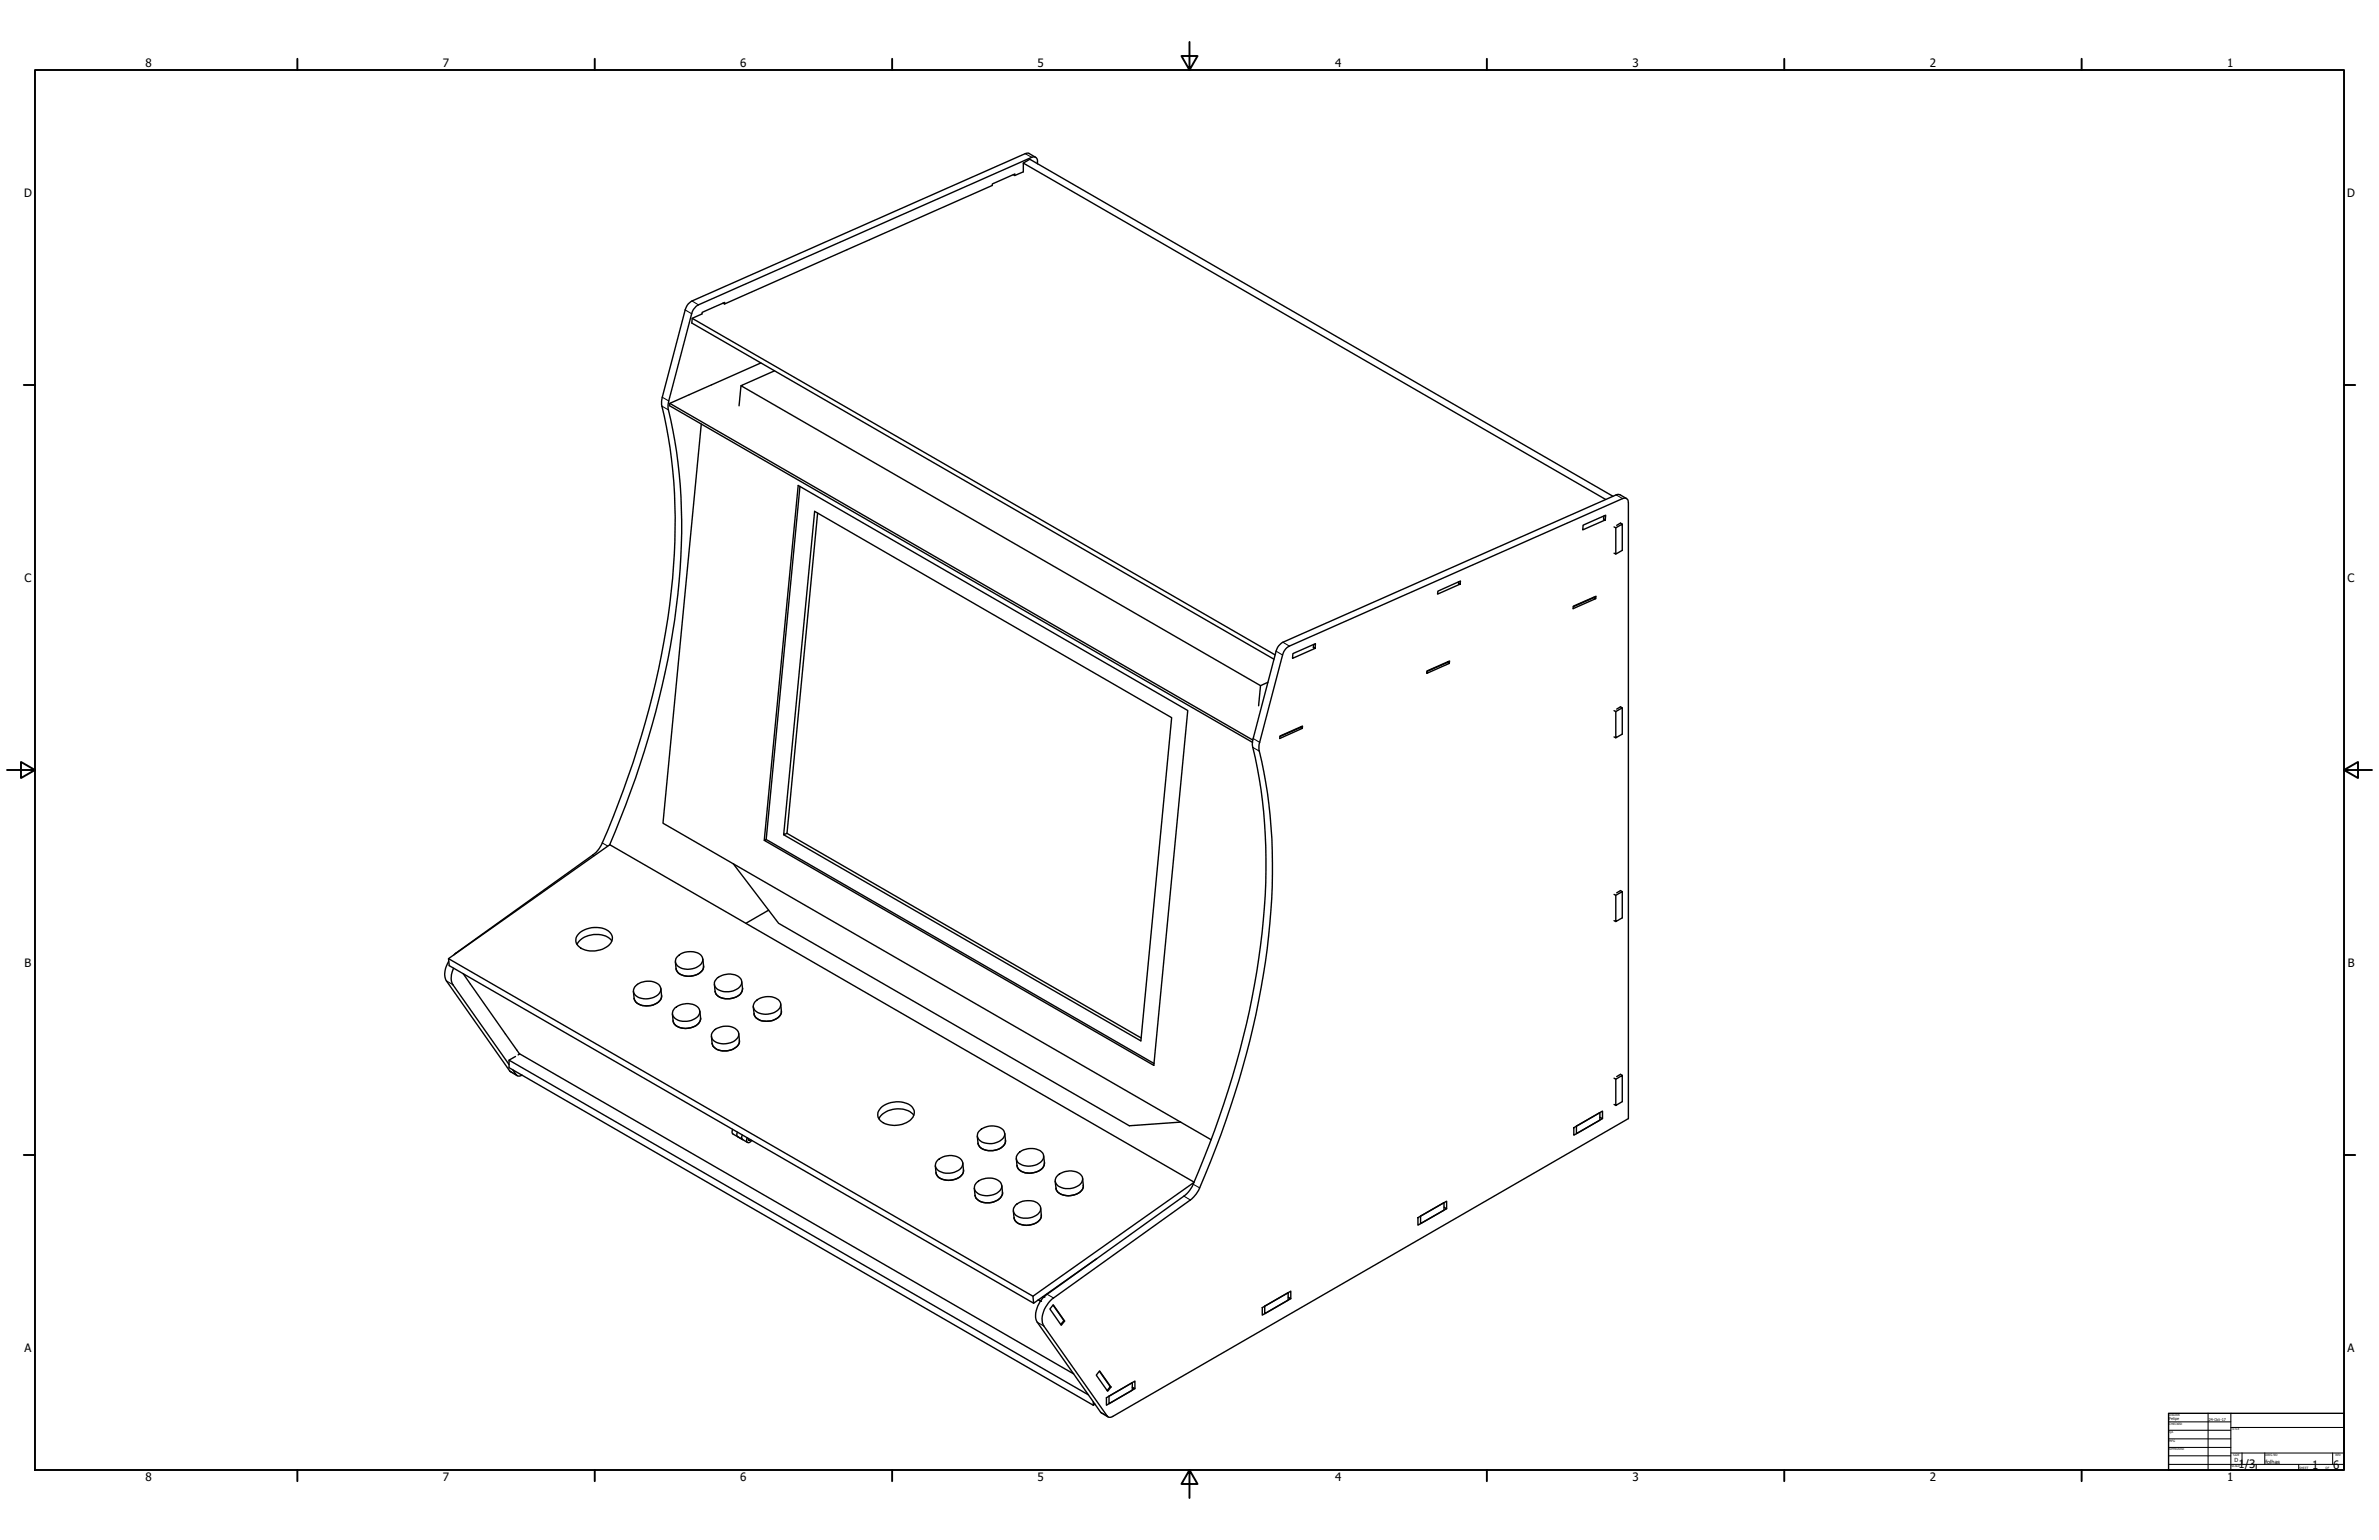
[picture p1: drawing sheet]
<svg xmlns="http://www.w3.org/2000/svg" width="864mm" height="559mm" viewBox="0 0 864 559" stroke-linecap="round" stroke-linejoin="round" font-family="sans-serif">
<defs><g id="words">
<g font-size="4.2">
<text x="52.8" y="24.4">8</text>
<text x="160.8" y="24.4">7</text>
<text x="268.7" y="24.4">6</text>
<text x="376.7" y="24.4">5</text>
<text x="484.6" y="24.4">4</text>
<text x="592.6" y="24.4">3</text>
<text x="700.5" y="24.4">2</text>
<text x="808.5" y="24.4">1</text>
<text x="8.8" y="71.4">D</text>
<text x="852" y="71.4">D</text>
<text x="8.9" y="211.1">C</text>
<text x="852.2" y="211.1">C</text>
<text x="9" y="350.8">B</text>
<text x="852.2" y="350.8">B</text>
<text x="8.9" y="490.5">A</text>
<text x="852.2" y="490.5">A</text>
<text x="812.5" y="532.5">1/3</text>
<text x="839.3" y="533.1">1</text>
<text x="847" y="533.1">6</text>
<text x="52.8" y="537.5">8</text>
<text x="160.8" y="537.5">7</text>
<text x="268.7" y="537.5">6</text>
<text x="376.7" y="537.5">5</text>
<text x="484.6" y="537.5">4</text>
<text x="592.6" y="537.5">3</text>
<text x="700.5" y="537.5">2</text>
<text x="808.5" y="537.5">1</text>
</g>
<g font-size="2">
<text x="811.1" y="530.7">D</text>
<text x="822.4" y="531.1">folhas</text>
</g>
<g font-size="1.4">
<text x="787.4" y="515.4">Felipe</text>
<text x="801.8" y="515.7">24-Oct-17</text>
</g>
<g font-size="1.1">
<text x="787.4" y="513.9">DRAWN</text>
<text x="787.4" y="517">CHECKED</text>
<text x="787.4" y="520.1">QA</text>
<text x="810.1" y="519">TITLE</text>
<text x="787.4" y="523.2">MFG</text>
<text x="787.4" y="526.3">APPROVED</text>
<text x="810.1" y="532.4">SCALE</text>
<text x="810.7" y="528.3">SIZE</text>
<text x="822.4" y="528.3">DWG NO</text>
<text x="834.7" y="533.1">SHEET</text>
<text x="844.2" y="533.1">OF</text>
<text x="847.9" y="528.3">REV</text>
</g>
</g></defs>
<!-- layer: Visible (ANSI) -->
<g fill="none" stroke="#000" stroke-width=".51">
<path d="M371.5 59.2l211.4 122M373.6 55.7l-1.4 .1M374.5 57.1a1.42 1.42 0 0 1 1.6 .1 1.42 1.42 0 0 1 .5 1.4v.8M367.8 63.4l.6 .3 3.1-1.3v-3.2l2.3-1.4 211.7 122.3M368.4 63.7v-.6l-8.2 3.6v.6l-97.2 43-.6-.3M251.3 115.5l211.6 122.1M263 110.3l.1-.6-8.2 3.6-.1 .6-3.5 1.6-.2 1.7 211.4 122M269 140l-.7 7.3M276.2 131.7l-33.1 14.7-.1 .8 211.7 122.2M281.2 134.6l-12.2 5.4 188.6 108.8M243.1 146.4l211.7 122.1M254.6 153.9l-13.9 144.8 199 114.9"/>
<path d="M290.4 176.5l-12.3 128.1M588.1 179.5l-1.4 .1M296.8 186.2l-11.1 116.2-1.2 .5 11.2-117.4 129.6 74.9-11.2 117.3-129.6-74.8M582.2 187.3l-.1 1 .6 .4-8.2 3.6 .2-1.7 8.2-3.7-.2 1.8M585.9 191.2l.6 .3 2.4-1.3v9.5l-2.4 1.3v-9.5M588.9 190.2l-.6-.4-1.4 .8M589 180.9a1.42 1.42 0 0 1 1.6 .1 1.42 1.42 0 0 1 .5 1.4v223.5M529.5 211.1v.5l.5 .4-8.2 3.6 .2-1.1 8.2-3.7-.2 1.2M578.6 216.9l.6 .3-8.1 3.7v-.9l8.3-3.7-.2 .9M578.7 216.7l-7.6 3.5M585.9 200.7l.6 .3M476.9 233.9l-.1 1 .6 .4-8.2 3.6 .1-1.7 8.2-3.6-.1 1.7"/>
<path d="M460.2 247.6l-2.6 1.2-.7 7.3M525.5 240.3l.6 .4-8.2 3.6 .1-.8 8.2-3.7-.1 .9M525.5 240.2l-7.5 3.4M585.9 257.9l.6 .3 2.4-1.3v9.5l-2.4 1.3v-9.5M588.9 256.9l-.6-.4-1.4 .8M472.1 264l.7 .3-8.2 3.7v-.9l8.2-3.6v.8M472.1 263.8l-7.5 3.5M585.9 267.4l.6 .3M266.2 313.4l16.4 21.6 127.4 73.5 18.6-1.3M277.4 304.9l12.4-128.8 141.4 81.7-12.4 128.8-141.4-81.7 .7-.3 140.8 81.3M285.7 302.4l128.5 74.2M210.2 338.7a9.1 9.1 0 0 1 11-.6 3.3 3.3 0 0 1-1 5.5 9 9 0 0 1-10.3-.4 3.1 3.1 0 0 1 .3-4.5z"/>
<path d="M279 330.3l-8.2 4.7M585.9 324.5l.6 .4 2.4-1.4v9.6l-2.4 1.3v-9.5M585.9 334.1l.6 .3M588.9 323.5l-.6-.3-1.4 .8M162.8 347.9l58.6-41.4 212.1 122.4M168.1 353.3l20.4 29 201.3 116.2M222.1 341.4a8.3 8.3 0 0 0-10.1-1.3l-1.8 1.5-.7 1.1M230.4 358.1a6.5 6.5 0 0 1 9.1-.5 2.81 2.81 0 0 1-2 4.2 6.2 6.2 0 0 1-7.2-1.2 2.18 2.18 0 0 1 .1-2.5zM239.9 358.7l.3 2.6a4.6 4.6 0 0 1-5.5 3.7 4.3 4.3 0 0 1-4.5-2.7l-.3-2.6M245.7 347.3a6.5 6.5 0 0 1 9-.4 2.6 2.6 0 0 1-1.3 3.8 6.2 6.2 0 0 1-7.9-.8l-.3-1zM255.1 348a4.8 4.8 0 0 1-.1 4 6.4 6.4 0 0 1-9.2 .5l-.4-1-.2-2.5M260.2 355a6.6 6.6 0 0 1 8.7 .1 2.76 2.76 0 0 1-2 4.1 6.1 6.1 0 0 1-7.3-1.2l-.2-.4a2.35 2.35 0 0 1 .8-2.6z"/>
<path d="M269.2 356.2l.4 2.5a4.5 4.5 0 0 1-4.7 3.7 4.3 4.3 0 0 1-5.3-2.7l-.3-2.5M245 365.8a6.6 6.6 0 0 1 8.6 0 2.76 2.76 0 0 1-1.9 4.2 5.6 5.6 0 0 1-7.5-1.7l.1-1.5zM254.1 366.9l.2 2.5a4.5 4.5 0 0 1-4.7 3.7 4.5 4.5 0 0 1-5.3-2.6l-.2-2.6M259.1 374a6.6 6.6 0 0 1 8.6 0 2.57 2.57 0 0 1-1.3 3.8 6.4 6.4 0 0 1-7.9-.9l-.2-.5a2.28 2.28 0 0 1 .8-2.4zM268.2 375l.2 2.6a4.6 4.6 0 0 1-5.4 3.7 4 4 0 0 1-4.5-2.6l-.2-2.7M273.9 363.7a6.5 6.5 0 0 1 9.1-.5 2.82 2.82 0 0 1-1.9 4.2 6.3 6.3 0 0 1-7.4-1.2 2.18 2.18 0 0 1 .2-2.5zM283.4 364.3l.3 2.6a4.6 4.6 0 0 1-5.4 3.7 4.2 4.2 0 0 1-4.6-2.7l-.3-2.6M184.8 384.7l210.2 121.4M187.1 383.3l-2.3 1.4v2.7l212.1 122.5M188.7 382.5l-.6 .3M585.9 391.2l.6 .4 2.4-1.4v9.5l-2.4 1.4v-9.5M588.9 390.2l-.6-.4-1.4 .9"/>
<path d="M265.9 409.8v1.5l3.7 2.2-.4-.8 .3-.8M267.7 410.8l-.2 .9 .2 .6 3.6 2.2M271.3 412.9a.94 .94 0 0 0-.2 1.4 .94 .94 0 0 0 1.5-.2l.3-.3M271.7 413.1v.7l.8-.2M319.8 402a9.1 9.1 0 0 1 11-.6 3.4 3.4 0 0 1-1 5.5 9 9 0 0 1-10.3-.4 3.2 3.2 0 0 1 .3-4.5zM331.7 404.7a8.2 8.2 0 0 0-10.1-1.3l-1.8 1.4-.7 1.2M355.3 410.6a6.5 6.5 0 0 1 9-.5 2.64 2.64 0 0 1-1.3 3.9 6.7 6.7 0 0 1-7.6-.4 2.24 2.24 0 0 1-.1-3zM364.7 411.3l.3 2.5a4.6 4.6 0 0 1-5.5 3.7 4.1 4.1 0 0 1-4.5-2.7l-.2-2.5M369.8 418.3a6.7 6.7 0 0 1 8.7 0 2.6 2.6 0 0 1-1.4 3.8 6.3 6.3 0 0 1-7.9-.8l-.2-.5a2.28 2.28 0 0 1 .8-2.5zM378.8 419.4a4.8 4.8 0 0 1-.1 4.1 6.4 6.4 0 0 1-9.2 .4l-.6-3.5M571.3 409.2l9.5-5.5v2.8l-9.5 5.4zM580.8 405.4l.9 .5-9.4 5.5v-2.8l9.4-5.4v2.7"/>
<path d="M585.9 400.7l.6 .4M340.5 420.9a6.5 6.5 0 0 1 8.6 0 2.76 2.76 0 0 1-2 4.2 5.6 5.6 0 0 1-7.5-1.7l.2-1.6zM349.5 422a4.8 4.8 0 0 1-.1 4.1 6.4 6.4 0 0 1-9.2 .4l-.4-.9-.3-2.6M354.6 429.1a6.7 6.7 0 0 1 8.6 0 2.64 2.64 0 0 1-1.3 3.8 6.4 6.4 0 0 1-8-.8l-.1-1.6zM363.7 430.1l.2 2.7a5.1 5.1 0 0 1-6.2 3.6 3.9 3.9 0 0 1-3.8-2.6l-.2-2.6M368.7 437.2a7 7 0 0 1 8.2-.4 2.68 2.68 0 0 1 .7 2.8 2.68 2.68 0 0 1-2.2 1.8 6.1 6.1 0 0 1-7.3-1.2l-.2-.5a2.4 2.4 0 0 1 .8-2.5zM377.8 438.3a4.8 4.8 0 0 1-.2 4.1 6.4 6.4 0 0 1-9.2 .4l-.5-3.4M384 426.5a6.2 6.2 0 0 1 8.9 .5 3 3 0 0 1-2.2 3.7 6.1 6.1 0 0 1-7.4-1.2 2.37 2.37 0 0 1 .7-3zM393 427.6a4.8 4.8 0 0 1-.1 4.1 6.4 6.4 0 0 1-9.2 .4l-.7-3.5M433.4 429.1l-58.4 41.2 .2 2.6-212.1-122.5-.3-2.5 212.2 122.4M524.2 438l.9 .6-9.4 5.4v-2.7l9.4-5.4v2.7M398.1 456.7l-22.9 16.2"/>
<path d="M514.7 441.8l9.5-5.4v2.7l-9.5 5.5zM376.9 471.7l.8 .4M378.7 470.5l.2 .1M382.3 473.6l3.9 5.6-1.1 1.4M386.2 479.2l.3 .2-4.2-5.9-1.2 1.5 4.2 5.9 1.2-1.5M458.2 474.5l9.4-5.4v2.6l-9.4 5.5zM467.6 470.7l1 .5-9.5 5.5v-2.7l9.5-5.5v2.7M399.1 497.6l3.9 5.6-1.1 1.4M396.9 508.7v1.2l.6-.4M401.6 507.2l9.4-5.5v2.7l-9.4 5.5zM403 503.2l.3 .1-4.1-5.8-1.2 1.5 4.1 5.8 1.2-1.5M411 503.4l1 .5-9.4 5.4v-2.7l9.4-5.5v2.8"/>
</g>
<!-- layer: Visible Narrow (ANSI) -->
<g fill="none" stroke="#000" stroke-width=".38">
<path d="M372.2 55.8l2.3 1.3M248.7 112.5l2.4 1.4M251.2 109.2l2.4 1.4M240.3 147.4l2.3 1.3M240.4 144.1l2.4 1.4M586.7 179.6l2.3 1.3M463.2 236.3l2.4 1.4M465.7 233l2.4 1.4M454.8 271.2l2.3 1.3M454.9 268l2.4 1.4M215.3 310.2l.5 .3M218.6 305.9l2.1 1.1"/>
<path d="M162.1 355.9l2.3 1.4M165.6 345.8h.1M185 388.6l2.4 1.4M429.8 434l2.3 1.4M433.1 429.7l2.4 1.3M376.6 479.8l2.3 1.3M380.1 469.6l2.4 1.4M399.5 512.4l2.4 1.4"/>
</g>
<path d="M372.2 55.8l-121.4 53.7-1.3 1.2-.8 1.8-8.3 31.6-.2 2.1a194.3 194.3 0 0 1 3.4 68.4 317.1 317.1 0 0 1-25.7 92.7l-1.5 1.9-1.1 1-50.5 36.3M373.6 55.7l2.3 1.4M374.5 57.1l-121.4 53.8-1.3 1.2-.7 1.8-8.3 31.6-.3 2.1a195.6 195.6 0 0 1 3 72.7 325.3 325.3 0 0 1-24.2 86.3M586.7 179.6l-121.4 53.7-1.3 1.3-.8 1.7-8.5 32.4-.1 1.3a201.6 201.6 0 0 1 2.3 77.7 320.4 320.4 0 0 1-24.5 83.5l-1.5 1.9-1.1 .9-49.7 35.6a9.4 9.4 0 0 0-3.9 9.6l23.5 33.4 2.6 1.6M588.1 179.5l2.3 1.4M589 180.9l-121.4 53.8-1.3 1.3-.7 1.7-8.5 32.4-.1 1.3a201.1 201.1 0 0 1 3 73 320 320 0 0 1-25.3 88.1l-2.6 2.9-49.6 35.6a9.3 9.3 0 0 0-3.8 9.6l23.2 33.2 .5 .4h1.1l187.6-108.3M162.9 348.8a7.2 7.2 0 0 0-.8 7.1l22.9 32.7 2.8 1.7M164.7 351.3a6.7 6.7 0 0 0-.3 6l20.4 29M186.1 388.2l1.8 2.2 1.6-.3" fill="none" stroke="#000" stroke-width=".51"/>
<!-- layer: Visible (ANSI) -->
<g fill="#000">
<circle cx="377.7" cy="472.1" r=".25"/>
<circle cx="378.9" cy="470.6" r=".25"/>
</g>
<!-- layer: Border (ANSI) -->
<g fill="none" stroke="#000" stroke-width=".7">
<path d="M431.8 15.2v10.2l-2.9-5.1h5.8l-2.9 5.1M12.7 25.4h838.2v508h-838.2zM107.9 21.3v4.1M215.9 21.3v4.1M323.8 21.3v4.1M539.8 21.3v4.1M647.7 21.3v4.1M755.6 21.3v4.1M8.6 139.7h4.1M850.9 139.7h4.1M2.5 279.4h10.2l-5.1-2.9v5.8l5.1-2.9M850.9 279.4l5.1 2.9v-5.8l-5.1 2.9h10.2"/>
<path d="M8.6 419.1h4.1M850.9 419.1h4.1M107.9 533.4v4.1M215.9 533.4v4.1M323.8 533.4v4.1M431.8 533.4l2.9 5.1h-5.8l2.9-5.1v10.2M539.8 533.4v4.1M647.7 533.4v4.1M755.6 533.4v4.1"/>
</g>
<!-- layer: Title (ANSI) -->
<g fill="none" stroke="#000" stroke-width=".38">
<path d="M787.2 515.9h22.6M787.2 519h22.6M801.6 512.8v20.6M809.8 518h41.1M809.8 512.8v20.6M787.2 531.4h63.7M787.2 522.1h22.6M787.2 525.2h22.6M787.2 528.3h22.6M809.8 527.2h41.1M813.9 527.2v4.2M819 531.4v2"/>
<path d="M822.1 527.2v4.2M834.5 531.4v2M846.8 527.2v4.2"/>
</g>
<path d="M787.2 512.8h63.7v20.6h-63.7z" fill="none" stroke="#000" stroke-width=".51"/>
<use href="#words"/>
</svg>
